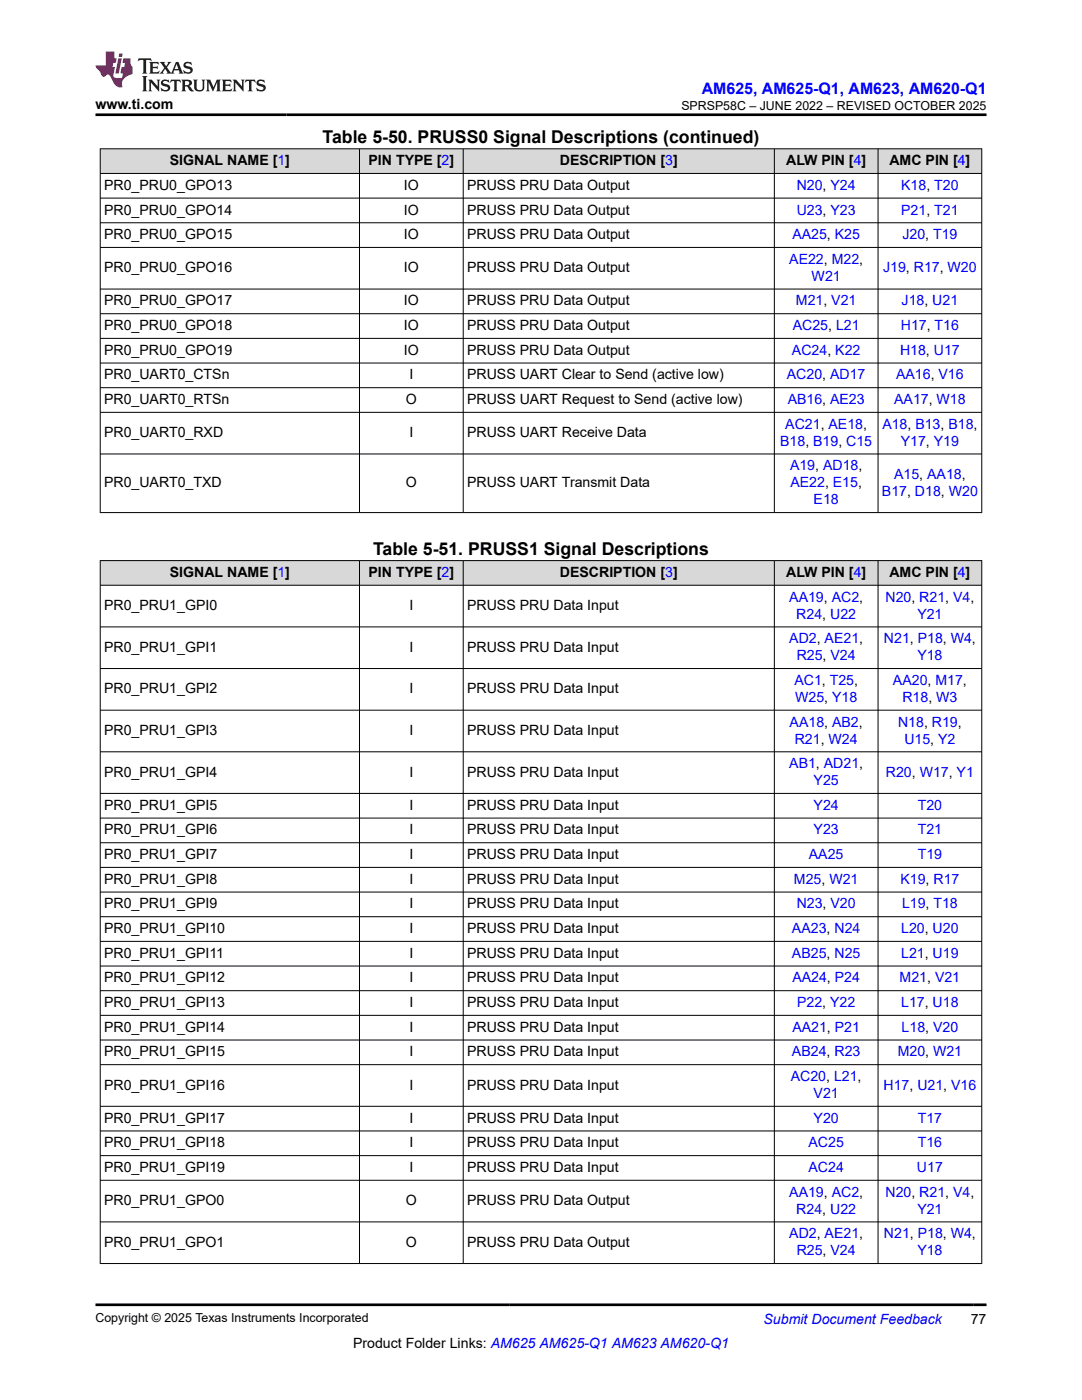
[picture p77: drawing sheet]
<svg xmlns="http://www.w3.org/2000/svg" width="216mm" height="279mm" viewBox="0 0 216 279" stroke-linecap="round" stroke-linejoin="round" font-family="sans-serif">
<defs><g id="words">
<g font-size="3.5">
<text x="64.4" y="28.5">Table 5-50. PRUSS0 Signal Descriptions (continued)</text>
<text x="74.5" y="110.7">Table 5-51. PRUSS1 Signal Descriptions</text>
</g>
<text font-size="3.2" fill="#00f" x="140" y="18.7">AM625, AM625-Q1, AM623, AM620-Q1</text>
<g font-size="2.8">
<text x="19" y="21.8">www.ti.com</text>
<text x="33.9" y="33">SIGNAL NAME [1]</text>
<text x="73.5" y="33">PIN TYPE [2]</text>
<text x="111.7" y="33">DESCRIPTION [3]</text>
<text x="156.9" y="33">ALW PIN [4]</text>
<text x="177.5" y="33">AMC PIN [4]</text>
<text x="20.8" y="37.9">PR0_PRU0_GPO13</text>
<text x="80.6" y="37.9">IO</text>
<text x="93.2" y="37.9">PRUSS PRU Data Output</text>
<text x="20.8" y="42.8">PR0_PRU0_GPO14</text>
<text x="20.8" y="47.7">PR0_PRU0_GPO15</text>
<text x="80.6" y="42.8">IO</text>
<text x="80.6" y="47.7">IO</text>
<text x="93.2" y="42.8">PRUSS PRU Data Output</text>
<text x="93.2" y="47.7">PRUSS PRU Data Output</text>
<text x="20.8" y="54.3">PR0_PRU0_GPO16</text>
<text x="80.6" y="54.3">IO</text>
<text x="93.2" y="54.3">PRUSS PRU Data Output</text>
<text x="20.8" y="61">PR0_PRU0_GPO17</text>
<text x="20.8" y="65.9">PR0_PRU0_GPO18</text>
<text x="80.6" y="61">IO</text>
<text x="80.6" y="65.9">IO</text>
<text x="93.2" y="61">PRUSS PRU Data Output</text>
<text x="93.2" y="65.9">PRUSS PRU Data Output</text>
<text x="20.8" y="70.8">PR0_PRU0_GPO19</text>
<text x="80.6" y="70.8">IO</text>
<text x="93.2" y="70.8">PRUSS PRU Data Output</text>
<text x="20.8" y="75.7">PR0_UART0_CTSn</text>
<text x="81.7" y="75.7">I</text>
<text x="93.2" y="75.7">PRUSS UART Clear to Send (active low)</text>
<text x="20.8" y="80.6">PR0_UART0_RTSn</text>
<text x="81" y="80.6">O</text>
<text x="93.2" y="80.6">PRUSS UART Request to Send (active low)</text>
<text x="20.8" y="87.3">PR0_UART0_RXD</text>
<text x="81.7" y="87.3">I</text>
<text x="93.2" y="87.3">PRUSS UART Receive Data</text>
<text x="20.8" y="97.3">PR0_UART0_TXD</text>
<text x="81" y="97.3">O</text>
<text x="93.2" y="97.3">PRUSS UART Transmit Data</text>
<text x="33.9" y="115.2">SIGNAL NAME [1]</text>
<text x="73.5" y="115.2">PIN TYPE [2]</text>
<text x="111.7" y="115.2">DESCRIPTION [3]</text>
<text x="156.9" y="115.2">ALW PIN [4]</text>
<text x="177.5" y="115.2">AMC PIN [4]</text>
<text x="20.8" y="121.8">PR0_PRU1_GPI0</text>
<text x="81.7" y="121.8">I</text>
<text x="93.2" y="121.8">PRUSS PRU Data Input</text>
<text x="20.8" y="130.1">PR0_PRU1_GPI1</text>
<text x="81.7" y="130.1">I</text>
<text x="93.2" y="130.1">PRUSS PRU Data Input</text>
<text x="20.8" y="138.4">PR0_PRU1_GPI2</text>
<text x="81.7" y="138.4">I</text>
<text x="93.2" y="138.4">PRUSS PRU Data Input</text>
<text x="20.8" y="146.7">PR0_PRU1_GPI3</text>
<text x="81.7" y="146.7">I</text>
<text x="93.2" y="146.7">PRUSS PRU Data Input</text>
<text x="20.8" y="155">PR0_PRU1_GPI4</text>
<text x="81.7" y="155">I</text>
<text x="93.2" y="155">PRUSS PRU Data Input</text>
<text x="20.8" y="161.6">PR0_PRU1_GPI5</text>
<text x="81.7" y="161.6">I</text>
<text x="93.2" y="161.6">PRUSS PRU Data Input</text>
<text x="20.8" y="166.5">PR0_PRU1_GPI6</text>
<text x="81.7" y="166.5">I</text>
<text x="93.2" y="166.5">PRUSS PRU Data Input</text>
<text x="20.8" y="171.5">PR0_PRU1_GPI7</text>
<text x="81.7" y="171.5">I</text>
<text x="93.2" y="171.5">PRUSS PRU Data Input</text>
<text x="20.8" y="176.4">PR0_PRU1_GPI8</text>
<text x="81.7" y="176.4">I</text>
<text x="93.2" y="176.4">PRUSS PRU Data Input</text>
<text x="20.8" y="181.3">PR0_PRU1_GPI9</text>
<text x="81.7" y="181.3">I</text>
<text x="93.2" y="181.3">PRUSS PRU Data Input</text>
<text x="20.8" y="186.2">PR0_PRU1_GPI10</text>
<text x="20.8" y="191.1">PR0_PRU1_GPI11</text>
<text x="81.7" y="186.2">I</text>
<text x="81.7" y="191.1">I</text>
<text x="93.2" y="186.2">PRUSS PRU Data Input</text>
<text x="93.2" y="191.1">PRUSS PRU Data Input</text>
<text x="20.8" y="196.1">PR0_PRU1_GPI12</text>
<text x="81.7" y="196.1">I</text>
<text x="93.2" y="196.1">PRUSS PRU Data Input</text>
<text x="20.8" y="201">PR0_PRU1_GPI13</text>
<text x="81.7" y="201">I</text>
<text x="93.2" y="201">PRUSS PRU Data Input</text>
<text x="20.8" y="205.9">PR0_PRU1_GPI14</text>
<text x="81.7" y="205.9">I</text>
<text x="93.2" y="205.9">PRUSS PRU Data Input</text>
<text x="20.8" y="210.8">PR0_PRU1_GPI15</text>
<text x="81.7" y="210.8">I</text>
<text x="93.2" y="210.8">PRUSS PRU Data Input</text>
<text x="20.8" y="217.4">PR0_PRU1_GPI16</text>
<text x="81.7" y="217.4">I</text>
<text x="93.2" y="217.4">PRUSS PRU Data Input</text>
<text x="20.8" y="224.1">PR0_PRU1_GPI17</text>
<text x="81.7" y="224.1">I</text>
<text x="93.2" y="224.1">PRUSS PRU Data Input</text>
<text x="20.8" y="229">PR0_PRU1_GPI18</text>
<text x="20.8" y="233.9">PR0_PRU1_GPI19</text>
<text x="81.7" y="229">I</text>
<text x="81.7" y="233.9">I</text>
<text x="93.2" y="229">PRUSS PRU Data Input</text>
<text x="93.2" y="233.9">PRUSS PRU Data Input</text>
<text x="20.8" y="240.5">PR0_PRU1_GPO0</text>
<text x="81" y="240.5">O</text>
<text x="93.2" y="240.5">PRUSS PRU Data Output</text>
<text x="20.8" y="248.8">PR0_PRU1_GPO1</text>
<text x="81" y="248.8">O</text>
<text x="93.2" y="248.8">PRUSS PRU Data Output</text>
<text x="70.5" y="269">Product Folder Links: AM625 AM625-Q1 AM623 AM620-Q1</text>
<text x="193.7" y="264.2">77</text>
</g>
<g font-size="2.8" fill="#00f">
<text x="159" y="37.9">N20, Y24</text>
<text x="179.8" y="37.9">K18, T20</text>
<text x="158.1" y="47.7">AA25, K25</text>
<text x="159" y="42.8">U23, Y23</text>
<text x="179.8" y="42.8">P21, T21</text>
<text x="180.1" y="47.7">J20, T19</text>
<text x="157.5" y="52.7">AE22, M22,</text>
<text x="162" y="56">W21</text>
<text x="176.2" y="54.3">J19, R17, W20</text>
<text x="158.2" y="65.9">AC25, L21</text>
<text x="158.8" y="61">M21, V21</text>
<text x="179.7" y="65.9">H17, T16</text>
<text x="179.9" y="61">J18, U21</text>
<text x="158" y="70.8">AC24, K22</text>
<text x="179.6" y="70.8">H18, U17</text>
<text x="157" y="75.7">AC20, AD17</text>
<text x="178.8" y="75.7">AA16, V16</text>
<text x="157.2" y="80.6">AB16, AE23</text>
<text x="178.4" y="80.6">AA17, W18</text>
<text x="155.7" y="89">B18, B19, C15</text>
<text x="156.7" y="85.6">AC21, AE18,</text>
<text x="176.1" y="85.6">A18, B13, B18,</text>
<text x="179.7" y="89">Y17, Y19</text>
<text x="157.6" y="93.9">A19, AD18,</text>
<text x="178.4" y="95.6">A15, AA18,</text>
<text x="157.7" y="97.3">AE22, E15,</text>
<text x="162.3" y="100.6">E18</text>
<text x="176" y="99">B17, D18, W20</text>
<text x="157.5" y="120.1">AA19, AC2,</text>
<text x="158.9" y="123.5">R24, U22</text>
<text x="176.7" y="120.1">N20, R21, V4,</text>
<text x="183" y="123.5">Y21</text>
<text x="157.5" y="128.4">AD2, AE21,</text>
<text x="159" y="131.8">R25, V24</text>
<text x="176.4" y="128.4">N21, P18, W4,</text>
<text x="183" y="131.8">Y18</text>
<text x="158.5" y="136.7">AC1, T25,</text>
<text x="178.2" y="136.7">AA20, M17,</text>
<text x="158.7" y="140.1">W25, Y18</text>
<text x="180.1" y="140.1">R18, W3</text>
<text x="157.6" y="145">AA18, AB2,</text>
<text x="158.6" y="148.4">R21, W24</text>
<text x="179.2" y="145">N18, R19,</text>
<text x="180.5" y="148.4">U15, Y2</text>
<text x="157.5" y="153.3">AB1, AD21,</text>
<text x="176.8" y="155">R20, W17, Y1</text>
<text x="162.3" y="156.7">Y25</text>
<text x="162.3" y="161.6">Y24</text>
<text x="183.1" y="161.6">T20</text>
<text x="162.3" y="166.5">Y23</text>
<text x="183.1" y="166.5">T21</text>
<text x="161.4" y="171.5">AA25</text>
<text x="183.1" y="171.5">T19</text>
<text x="158.4" y="176.4">M25, W21</text>
<text x="179.7" y="176.4">K19, R17</text>
<text x="159" y="181.3">N23, V20</text>
<text x="180" y="181.3">L19, T18</text>
<text x="158" y="186.2">AA23, N24</text>
<text x="158" y="191.1">AB25, N25</text>
<text x="179.8" y="186.2">L20, U20</text>
<text x="179.8" y="191.1">L21, U19</text>
<text x="158.1" y="196.1">AA24, P24</text>
<text x="179.5" y="196.1">M21, V21</text>
<text x="159.1" y="201">P22, Y22</text>
<text x="179.8" y="201">L17, U18</text>
<text x="158.1" y="205.9">AA21, P21</text>
<text x="179.9" y="205.9">L18, V20</text>
<text x="157.8" y="215.8">AC20, L21,</text>
<text x="158" y="210.8">AB24, R23</text>
<text x="179.1" y="210.8">M20, W21</text>
<text x="162.3" y="219.1">V21</text>
<text x="176.3" y="217.4">H17, U21, V16</text>
<text x="162.3" y="224.1">Y20</text>
<text x="183.1" y="224.1">T17</text>
<text x="161.3" y="229">AC25</text>
<text x="161.3" y="233.9">AC24</text>
<text x="183" y="233.9">U17</text>
<text x="183.1" y="229">T16</text>
<text x="157.5" y="238.8">AA19, AC2,</text>
<text x="176.7" y="238.8">N20, R21, V4,</text>
<text x="158.9" y="242.2">R24, U22</text>
<text x="183" y="242.2">Y21</text>
<text x="157.5" y="247.1">AD2, AE21,</text>
<text x="159" y="250.5">R25, V24</text>
<text x="176.4" y="247.1">N21, P18, W4,</text>
<text x="183" y="250.5">Y18</text>
<text x="152.4" y="264.2">Submit Document Feedback</text>
</g>
<g font-size="2.5">
<text x="136" y="21.9">SPRSP58C – JUNE 2022 – REVISED OCTOBER 2025</text>
<text x="19" y="263.9">Copyright © 2025 Texas Instruments Incorporated</text>
</g>
</g></defs>
<g fill="#d8d8d8">
<path d="M20 29.7h175.9v4.9h-175.9z" fill-rule="evenodd"/>
<path d="M20.1 29.8h51.6v4.8h-51.6z" fill-rule="evenodd"/>
<path d="M71.8 29.8h20.6v4.8h-20.6z" fill-rule="evenodd"/>
<path d="M92.5 29.8h61.9v4.8h-61.9z" fill-rule="evenodd"/>
<path d="M154.6 29.8h20.5v4.8h-20.5z" fill-rule="evenodd"/>
<path d="M175.3 29.8h20.5v4.8h-20.5z" fill-rule="evenodd"/>
</g>
<g fill="none" stroke="#000" stroke-width=".2">
<path d="M19.9 29.7h176.1M19.9 34.6h176.1M19.9 39.5h176.1M20 29.6v72.8M71.7 29.6v72.8M92.4 29.6v72.8M154.5 29.6v72.8M175.2 29.6v72.8M195.9 29.6v72.8M19.9 44.5h176.1M19.9 49.4h176.1M19.9 57.7h176.1"/>
<path d="M19.9 62.6h176.1M19.9 67.5h176.1M19.9 72.5h176.1M19.9 77.4h176.1M19.9 82.3h176.1M19.9 90.6h176.1M19.9 102.3h176.1"/>
</g>
<g fill="#d8d8d8">
<path d="M20 111.9h175.9v4.9h-175.9z" fill-rule="evenodd"/>
<path d="M20.1 111.9h51.6v4.8h-51.6z" fill-rule="evenodd"/>
<path d="M71.8 111.9h20.6v4.8h-20.6z" fill-rule="evenodd"/>
<path d="M92.5 111.9h61.9v4.8h-61.9z" fill-rule="evenodd"/>
<path d="M154.6 111.9h20.5v4.8h-20.5z" fill-rule="evenodd"/>
<path d="M175.3 111.9h20.5v4.8h-20.5z" fill-rule="evenodd"/>
</g>
<g fill="none" stroke="#000" stroke-width=".2">
<path d="M19.9 111.9h176.1M19.9 116.8h176.1M20 111.8v140.4M71.7 111.8v140.4M92.4 111.8v140.4M154.5 111.8v140.4M175.2 111.8v140.4M195.9 111.8v140.4M19.9 125.1h176.1M19.9 133.4h176.1M19.9 141.7h176.1M19.9 150h176.1"/>
<path d="M19.9 158.3h176.1M19.9 163.3h176.1M19.9 168.2h176.1M19.9 173.1h176.1M19.9 178h176.1M19.9 183h176.1M19.9 187.9h176.1M19.9 192.8h176.1M19.9 197.7h176.1M19.9 202.6h176.1M19.9 207.6h176.1M19.9 212.5h176.1"/>
<path d="M19.9 220.8h176.1M19.9 225.7h176.1M19.9 230.6h176.1M19.9 235.5h176.1M19.9 243.9h176.1M19.9 252.2h176.1"/>
</g>
<path d="M27.7 11.6l-.2 .6 .5-.2h.6v.1v2.2l-.2 .4h1l-.2-.4v-2.2v-.1h.5l.5 .2-.1-.6zM29.8 12.4l.2 .3v1.6l-.2 .4h1.9l.1-.6a1.08 1.08 0 0 1-1.3 .2v-.7h.6l.4 .2v-.7l-.4 .2h-.6v-.5l.2-.2a1 1 0 0 1 1 .3l-.1-.5zM31.8 12.4l1 1.1-1 1.2h.9l-.2-.2 .4-.8 .5 .8-.2 .2h1.6l-.2-.2 .1-.5h1l.1 .5-.1 .2h.9l-.2-.4-.8-1.9h-.5l-1 2.1-.8-1.1 .9-1h-.8l.2 .2-.5 .6-.3-.6 .1-.2zM35.2 12.8l.4 1h-.8zM36.8 12.5a.65 .65 0 0 0-.2 .7 .65 .65 0 0 0 .6 .5l.7 .1 .1 .3a.79 .79 0 0 1-.7 .4 .79 .79 0 0 1-.7-.5l.1 .7 .2-.1a.93 .93 0 0 0 1.1 0 .93 .93 0 0 0 .4-.9 1.46 1.46 0 0 0-1.2-.6l-.1-.3a1.09 1.09 0 0 1 1.2 .2l-.2-.6-.1 .1-.6-.2zM28.4 15.2l.2 .4v2.2l-.2 .4h1l-.2-.4v-2.2l.2-.4zM29.6 15.9l.2 .4v1.5l-.2 .4h.8l-.3-.4v-1.3l1.7 1.8v-2l.2-.4h-.8l.2 .2 .1 1.1-1.2-1.3zM32.3 16a.65 .65 0 0 0-.2 .8 .65 .65 0 0 0 .7 .4l.6 .2 .1 .2a.79 .79 0 0 1-.7 .4 .79 .79 0 0 1-.7-.5l.1 .7 .2-.1a.93 .93 0 0 0 1.1 .1 .93 .93 0 0 0 .4-1 1.46 1.46 0 0 0-1.2-.5l-.1-.4a1.09 1.09 0 0 1 1.2 .2l-.2-.6-.1 .1-.6-.1zM34.1 15.9l-.1 .6a.63 .63 0 0 1 .7-.3l.1 1.6-.3 .4h1l-.2-.4v-1.6a.66 .66 0 0 1 .8 .3l-.1-.6zM36.2 15.9l.2 .4v1.5l-.2 .4h.9l-.2-.2v-.7h.5l.1 .2a.79 .79 0 0 0 1.2 .6l-1-.9a.61 .61 0 0 0 .6-.6 .61 .61 0 0 0-.5-.7zM36.9 16.2h.2a.47 .47 0 0 1 .5 .1 .47 .47 0 0 1 .1 .5l-.2 .1-.6 .1zM38.5 15.9l.2 .2a2.27 2.27 0 0 0 .4 2 1.04 1.04 0 0 0 1.7-.7v-1.3l.2-.2h-.8l.2 .4v1.1a.6 .6 0 0 1-.6 .6 .6 .6 0 0 1-.6-.6v-1.1l.3-.4zM41.1 15.9l.2 .4v1.5l-.2 .4h.7l-.2-.4v-1.4l.9 1.9 .8-1.9v1.4l-.2 .4h1l-.3-.4v-1.5l.3-.4h-.8l-.7 1.5-.7-1.5zM44.3 15.9l.2 .4v1.5l-.2 .4h1.9l.1-.6a1.09 1.09 0 0 1-1.3 .2v-.7h.6l.4 .2v-.6l-.4 .2h-.6v-.6l.2-.1a1.01 1.01 0 0 1 1 .3l-.1-.6zM46.4 15.9l.3 .4v1.5l-.3 .4h.8l-.2-.4v-1.3l1.6 1.8v-2l.2-.4h-.7l.2 .2v1.1l-1.2-1.3zM49 15.9l-.1 .6a.63 .63 0 0 1 .8-.3v1.6l-.3 .4h1l-.2-.4v-1.6a.66 .66 0 0 1 .8 .3l-.1-.6zM51.4 16a.65 .65 0 0 0-.2 .8 .65 .65 0 0 0 .6 .4l.6 .2 .2 .2a.79 .79 0 0 1-.8 .4 .79 .79 0 0 1-.6-.5l.1 .7 .2-.1a.93 .93 0 0 0 1 .1 .93 .93 0 0 0 .5-1 1.46 1.46 0 0 0-1.3-.5l-.1-.4a1.09 1.09 0 0 1 1.3 .2l-.2-.6-.2 .1-.5-.1z" fill="#231f20"/>
<path d="M21.1 10.3v2.7h-2.1l.1 .4 .9 1a.95 .95 0 0 0 .9 .9 .59 .59 0 0 1 .6-.4 .59 .59 0 0 1 .5 .3l.4 .8a1.59 1.59 0 0 0 2.1 1.4 1.61 1.61 0 0 1 1-2.3l1-.3-.1-1.5a1.59 1.59 0 0 1-.4-1.7h-1.4l-.2 .9h.5l-.1 .9h-.5l-.2 .9v.3l.4 .1-.2 .9h-.6a.73 .73 0 0 1-1.1-.7l.3-1.5h-.5l.2-.9h.5l.2-.9h-.5v-1.3zM23.6 11.6l-.6 3.1h.7l.6-3.1zM23.8 10.7l-.1 .6h.7l.1-.6z" fill="#ed1c24"/>
<path d="M19 22.9h177.8M19 260.4h177.8" fill="none" stroke="#000" stroke-width=".53"/>
<use href="#words"/>
</svg>
